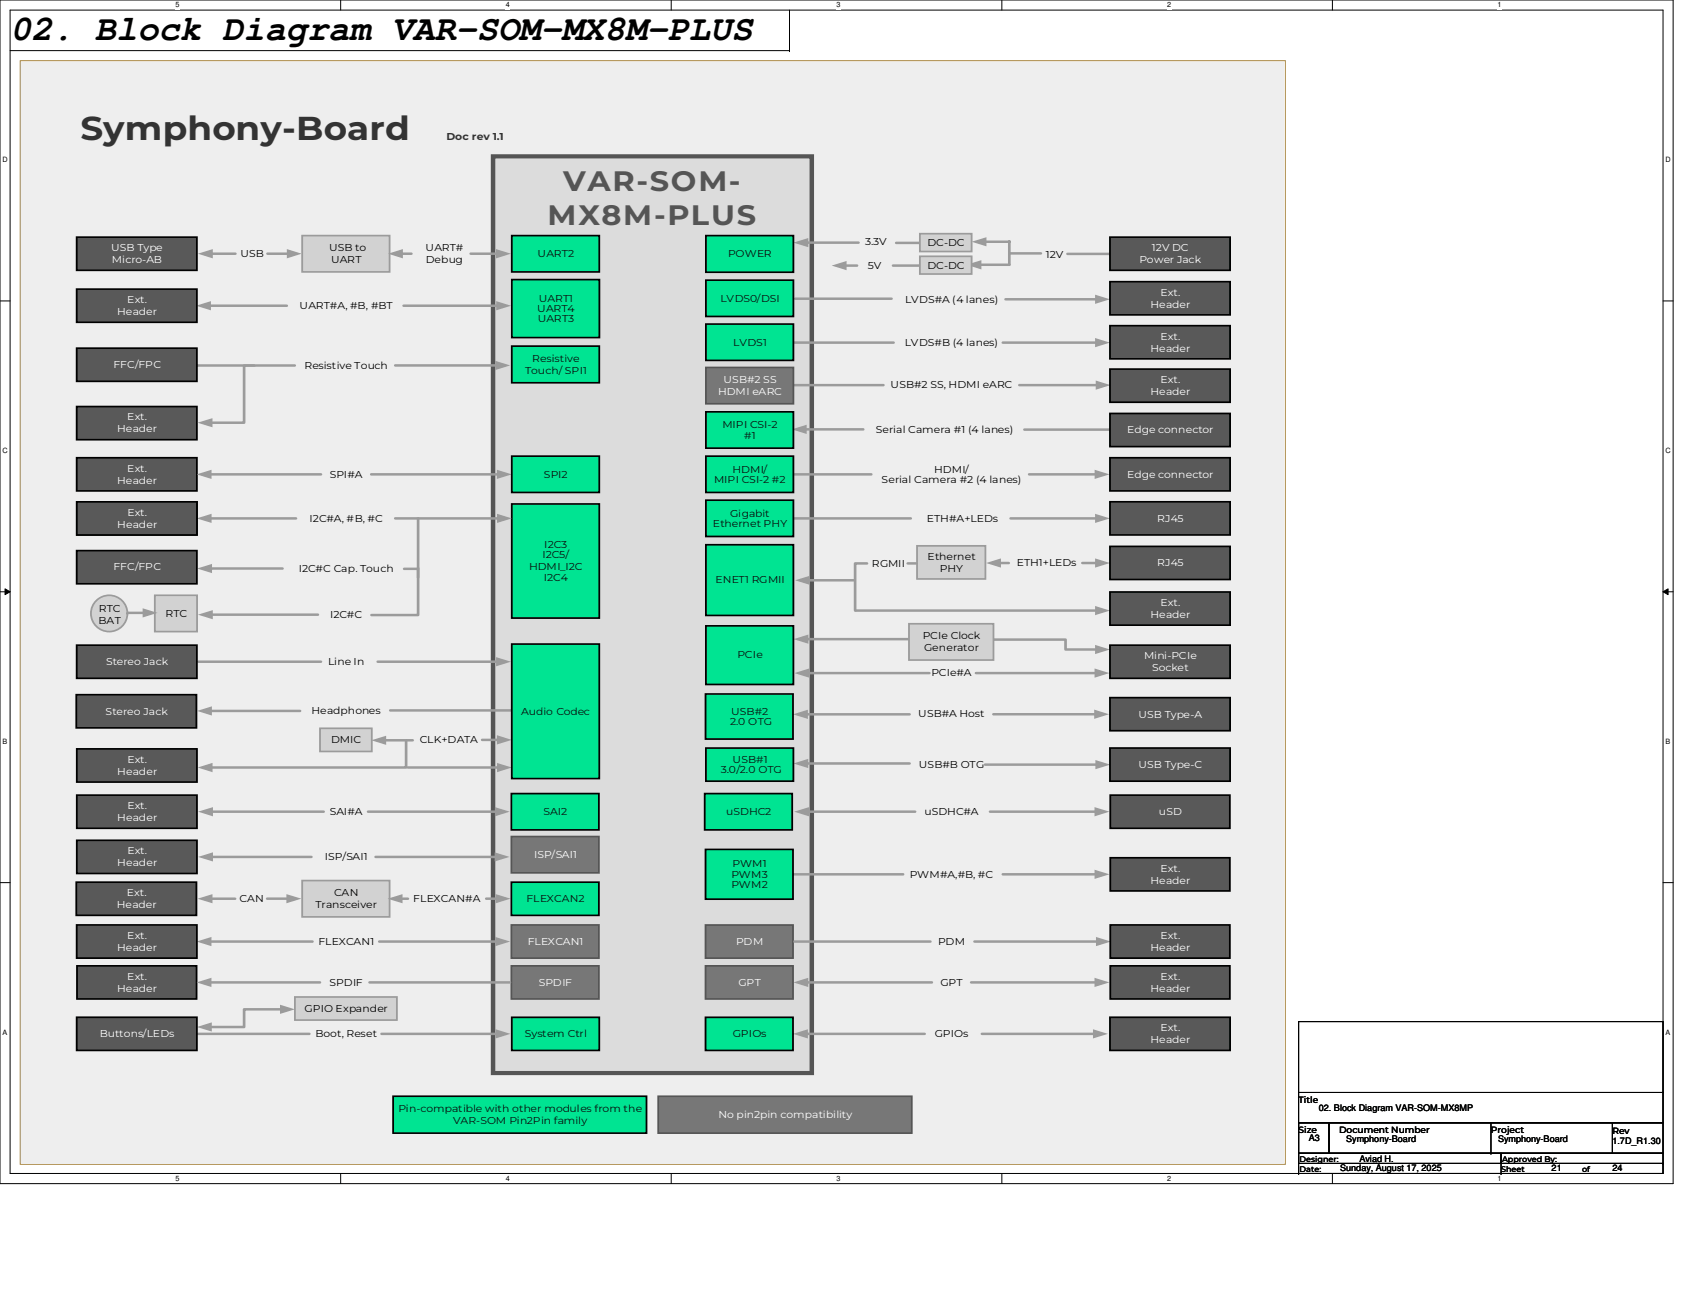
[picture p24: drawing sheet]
<svg xmlns="http://www.w3.org/2000/svg" width="279mm" height="216mm" viewBox="0 0 279 216" stroke-linecap="round" stroke-linejoin="round" font-family="sans-serif">
<defs><g id="words">
<text font-size="5.9" x="1.7" y="6.6">02. Block Diagram VAR-SOM-MX8M-PLUS</text>
<text font-size="5.5" fill="#333" x="13.3" y="23.1">Symphony-Board</text>
<g font-size="4.7" fill="#555">
<text x="93.3" y="31.7">VAR-SOM-</text>
<text x="90.7" y="37.3">MX8M-PLUS</text>
</g>
<text font-size="1.7" fill="#333" x="73.9" y="23.2">Doc rev 1.1</text>
<g font-size="1.7" fill="#fff">
<text x="18.4" y="41.6">USB Type</text>
<text x="190.8" y="41.6">12V DC</text>
<text x="18.5" y="43.6">Micro-AB</text>
<text x="188.7" y="43.6">Power Jack</text>
<text x="19.4" y="52.2">Header</text>
<text x="21.1" y="50.2">Ext.</text>
<text x="190.5" y="50.9">Header</text>
<text x="192.2" y="48.9">Ext.</text>
<text x="190.5" y="58.2">Header</text>
<text x="192.2" y="56.2">Ext.</text>
<text x="18.8" y="60.9">FFC/FPC</text>
<text x="118.9" y="65.4">HDMI eARC</text>
<text x="119.8" y="63.4">USB#2 SS</text>
<text x="190.5" y="65.4">Header</text>
<text x="192.2" y="63.4">Ext.</text>
<text x="19.4" y="71.6">Header</text>
<text x="21.1" y="69.6">Ext.</text>
<text x="186.7" y="71.7">Edge connector</text>
<text x="19.4" y="80.1">Header</text>
<text x="21.1" y="78.1">Ext.</text>
<text x="186.7" y="79.1">Edge connector</text>
<text x="19.4" y="87.4">Header</text>
<text x="21.1" y="85.4">Ext.</text>
<text x="191.7" y="86.4">RJ45</text>
<text x="18.8" y="94.5">FFC/FPC</text>
<text x="191.7" y="93.8">RJ45</text>
<text x="192.2" y="100.3">Ext.</text>
<text x="190.5" y="102.3">Header</text>
<text x="17.6" y="110.1">Stereo Jack</text>
<text x="189.5" y="109.1">Mini-PCIe</text>
<text x="190.8" y="111.1">Socket</text>
<text x="17.5" y="118.3">Stereo Jack</text>
<text x="188.6" y="118.8">USB Type-A</text>
<text x="19.4" y="128.3">Header</text>
<text x="21.1" y="126.3">Ext.</text>
<text x="188.6" y="127.1">USB Type-C</text>
<text x="19.4" y="135.9">Header</text>
<text x="21.1" y="134">Ext.</text>
<text x="191.9" y="134.9">uSD</text>
<text x="19.4" y="143.4">Header</text>
<text x="21.1" y="141.4">Ext.</text>
<text x="88.5" y="142">ISP/SAI1</text>
<text x="21" y="148.4">Ext.</text>
<text x="190.5" y="146.3">Header</text>
<text x="192.2" y="144.3">Ext.</text>
<text x="19.3" y="150.3">Header</text>
<text x="21.1" y="155.4">Ext.</text>
<text x="192.2" y="155.4">Ext.</text>
<text x="19.4" y="157.4">Header</text>
<text x="87.4" y="156.4">FLEXCAN1</text>
<text x="121.9" y="156.4">PDM</text>
<text x="190.5" y="157.4">Header</text>
<text x="19.4" y="164.2">Header</text>
<text x="21.1" y="162.2">Ext.</text>
<text x="89.2" y="163.2">SPDIF</text>
<text x="122.3" y="163.2">GPT</text>
<text x="190.5" y="164.2">Header</text>
<text x="192.2" y="162.2">Ext.</text>
<text x="16.5" y="171.7">Buttons/LEDs</text>
<text x="190.5" y="172.7">Header</text>
<text x="192.2" y="170.7">Ext.</text>
<text x="119" y="185.1">No pin2pin compatibility</text>
</g>
<g font-size="1.7">
<text x="54.5" y="41.6">USB to</text>
<text x="70.5" y="41.6">UART#</text>
<text x="143.3" y="40.6">3.3V</text>
<text x="153.6" y="40.7">DC-DC</text>
<text x="39.8" y="42.6">USB</text>
<text x="54.8" y="43.6">UART</text>
<text x="70.5" y="43.6">Debug</text>
<text x="143.7" y="44.5">5V</text>
<text x="153.6" y="44.5">DC-DC</text>
<text x="173.2" y="42.7">12V</text>
<text x="49.6" y="51.2">UART#A, #B, #BT</text>
<text x="149.9" y="50.1">LVDS#A (4 lanes)</text>
<text x="149.9" y="57.3">LVDS#B (4 lanes)</text>
<text x="50.4" y="61.1">Resistive Touch</text>
<text x="147.5" y="64.3">USB#2 SS, HDMI eARC</text>
<text x="145" y="71.7">Serial Camera #1 (4 lanes)</text>
<text x="54.6" y="79.1">SPI#A</text>
<text x="146" y="79.9">Serial Camera #2 (4 lanes)</text>
<text x="154.7" y="78.2">HDMI/</text>
<text x="51.3" y="86.4">I2C#A, #B, #C</text>
<text x="153.5" y="86.4">ETH#A+LEDs</text>
<text x="49.5" y="94.7">I2C#C Cap. Touch</text>
<text x="144.4" y="93.8">RGMII</text>
<text x="153.6" y="92.7">Ethernet</text>
<text x="155.7" y="94.7">PHY</text>
<text x="168.4" y="93.8">ETH1+LEDs</text>
<text x="16.4" y="101.4">RTC</text>
<text x="16.3" y="103.4">BAT</text>
<text x="27.4" y="102.1">RTC</text>
<text x="54.7" y="102.4">I2C#C</text>
<text x="152.8" y="105.8">PCIe Clock</text>
<text x="153.1" y="107.8">Generator</text>
<text x="54.3" y="110.1">Line In</text>
<text x="154.3" y="112">PCIe#A</text>
<text x="51.6" y="118.2">Headphones</text>
<text x="152.1" y="118.8">USB#A Host</text>
<text x="54.9" y="123.1">DMIC</text>
<text x="69.5" y="123.1">CLK+DATA</text>
<text x="152.2" y="127.1">USB#B OTG</text>
<text x="54.6" y="134.9">SAI#A</text>
<text x="153.1" y="134.9">uSDHC#A</text>
<text x="53.8" y="142.4">ISP/SAI1</text>
<text x="39.7" y="149.3">CAN</text>
<text x="55.3" y="148.4">CAN</text>
<text x="68.5" y="149.3">FLEXCAN#A</text>
<text x="150.7" y="145.3">PWM#A,#B, #C</text>
<text x="52.2" y="150.3">Transceiver</text>
<text x="52.7" y="156.4">FLEXCAN1</text>
<text x="155.4" y="156.4">PDM</text>
<text x="50.4" y="167.5">GPIO Expander</text>
<text x="54.6" y="163.2">SPDIF</text>
<text x="155.8" y="163.2">GPT</text>
<text x="52.2" y="171.7">Boot, Reset</text>
<text x="154.8" y="171.7">GPIOs</text>
</g>
<g font-size="1.7" fill="#0c0c0c">
<text x="89" y="42.6">UART2</text>
<text x="120.6" y="42.6">POWER</text>
<text x="89" y="51.6">UART4</text>
<text x="89.1" y="53.4">UART3</text>
<text x="89.2" y="49.9">UART1</text>
<text x="119.3" y="49.9">LVDS0/DSI</text>
<text x="88.1" y="59.9">Resistive</text>
<text x="121.5" y="57.2">LVDS1</text>
<text x="87" y="61.9">Touch/ SPI1</text>
<text x="119.6" y="70.9">MIPI CSI-2</text>
<text x="123.3" y="72.6">#1</text>
<text x="90.1" y="79.1">SPI2</text>
<text x="118.3" y="79.9">MIPI CSI-2 #2</text>
<text x="121.3" y="78.2">HDMI/</text>
<text x="118.1" y="87.2">Ethernet PHY</text>
<text x="120.9" y="85.5">Gigabit</text>
<text x="87.6" y="94.4">HDMI_I2C</text>
<text x="89.8" y="92.4">I2C5/</text>
<text x="90.1" y="90.7">I2C3</text>
<text x="90.1" y="96.1">I2C4</text>
<text x="118.5" y="96.6">ENET1 RGMII</text>
<text x="122.1" y="109">PCIe</text>
<text x="86.3" y="118.3">Audio Codec</text>
<text x="121.1" y="118.3">USB#2</text>
<text x="120.9" y="120">2.0 OTG</text>
<text x="119.4" y="128">3.0/2.0 OTG</text>
<text x="121.3" y="126.3">USB#1</text>
<text x="90" y="134.9">SAI2</text>
<text x="120.3" y="134.9">uSDHC2</text>
<text x="121.3" y="143.6">PWM1</text>
<text x="87.2" y="149.4">FLEXCAN2</text>
<text x="121.2" y="145.3">PWM3</text>
<text x="121.2" y="147">PWM2</text>
<text x="86.9" y="171.7">System Ctrl</text>
<text x="121.4" y="171.7">GPIOs</text>
<text x="66" y="184.1">Pin-compatible with other modules from the</text>
<text x="75.1" y="186.1">VAR-SOM Pin2Pin family</text>
</g>
<g font-size="1.5">
<text x="215.1" y="182.5">Title</text>
<text x="218.4" y="183.9">02. Block Diagram VAR-SOM-MX8MP</text>
<text x="215.1" y="187.6">Size</text>
<text x="216.8" y="188.9">A3</text>
<text x="221.8" y="187.6">Document Number</text>
<text x="223" y="189.1">Symphony-Board</text>
<text x="246.9" y="187.6">Project</text>
<text x="248.1" y="189.1">Symphony-Board</text>
<text x="267" y="189.4">1.7D_R1.30</text>
<text x="267" y="187.7">Rev</text>
<text x="222" y="194">Sunday, August 17, 2025</text>
<text x="225.1" y="192.4">Aviad H.</text>
<text x="257" y="194">21</text>
<text x="267" y="194">24</text>
</g>
<g font-size="1.3">
<text x="215.2" y="194.1">Date:</text>
<text x="215.2" y="192.4">Designer:</text>
<text x="248.6" y="194.1">Sheet</text>
<text x="248.8" y="192.4">Approved By:</text>
<text x="262" y="194.1">of</text>
</g>
<g font-size="1.2">
<text x="29" y="1.2">5</text>
<text x="83.8" y="1.2">4</text>
<text x="138.5" y="1.2">3</text>
<text x="193.3" y="1.2">2</text>
<text x="248" y="1.2">1</text>
<text x=".4" y="26.8">D</text>
<text x="275.9" y="26.8">D</text>
<text x=".4" y="75">C</text>
<text x="275.9" y="75">C</text>
<text x=".4" y="123.1">B</text>
<text x="275.9" y="123.1">B</text>
<text x=".4" y="171.3">A</text>
<text x="275.9" y="171.3">A</text>
<text x="29" y="195.5">5</text>
<text x="83.8" y="195.5">4</text>
<text x="138.5" y="195.5">3</text>
<text x="193.3" y="195.5">2</text>
<text x="248" y="195.5">1</text>
</g>
</g></defs>
<path d="M0 0h277.1v196h-277.1zM1.7 1.7h273.7v192.6h-273.7z" fill="none" stroke="#000" stroke-width=".17"/>
<g fill="#fff">
<path d="M29 .2h.7v1.3h-.7z"/>
<path d="M29 194.5h.7v1.3h-.7z"/>
</g>
<path d="M56.4 0v1.7M56.4 194.3v1.7" fill="none" stroke="#000" stroke-width=".17"/>
<g fill="#fff">
<path d="M83.8 .2h.7v1.3h-.7z"/>
<path d="M83.8 194.5h.7v1.3h-.7z"/>
</g>
<path d="M111.2 0v1.7M111.2 194.3v1.7" fill="none" stroke="#000" stroke-width=".17"/>
<g fill="#fff">
<path d="M138.5 .2h.7v1.3h-.7z"/>
<path d="M138.5 194.5h.7v1.3h-.7z"/>
</g>
<path d="M165.9 0v1.7M165.9 194.3v1.7" fill="none" stroke="#000" stroke-width=".17"/>
<g fill="#fff">
<path d="M193.3 .2h.7v1.3h-.7z"/>
<path d="M193.3 194.5h.7v1.3h-.7z"/>
</g>
<path d="M220.7 0v1.7M220.7 194.3v1.7" fill="none" stroke="#000" stroke-width=".17"/>
<g fill="#fff">
<path d="M248 .2h.7v1.3h-.7z"/>
<path d="M248 194.5h.7v1.3h-.7z"/>
<path d="M.4 25.7h.9v1.4h-.9z"/>
<path d="M275.9 25.7h.8v1.4h-.8z"/>
<path d="M.4 73.9h.9v1.3h-.9z"/>
<path d="M275.9 73.9h.8v1.3h-.8z"/>
</g>
<path d="M0 49.8h1.7M275.4 49.8h1.7" fill="none" stroke="#000" stroke-width=".17"/>
<g fill="#fff">
<path d="M.4 122.1h.8v1.3h-.8z"/>
<path d="M275.9 122.1h.7v1.3h-.7z"/>
</g>
<path d="M0 98h1.7M.8 97.5l.9 .5-.9 .5zM275.4 98l.9-.5v1zM275.4 98h1.7" fill="none" stroke="#000" stroke-width=".17"/>
<path d="M.8 97.5l.9 .5-.9 .5zM275.4 98l.9-.5v1z" fill="#000"/>
<g fill="#fff">
<path d="M.4 170.2h.8v1.3h-.8z"/>
<path d="M275.8 170.2h.8v1.3h-.8z"/>
</g>
<path d="M1.7 8.4h129.1M130.8 8.4h.1M130.8 1.7v6.7M0 146.1h1.7M275.4 146.1h1.7" fill="none" stroke="#000" stroke-width=".17"/>
<path d="M3.3 10.1h209.6v182.7h-209.6z" fill-rule="evenodd" fill="#fff"/>
<path d="M3.3 10.1h209.6v182.7h-209.6z" fill="none" stroke="#a84" stroke-width=".17"/>
<path d="M3.6 10.3h209.1v182.3h-209.1z" fill-rule="evenodd" fill="#eee"/>
<path d="M81.7 25.9h52.8v151.8h-52.8z" fill-rule="evenodd" fill="#dcdcdc"/>
<path d="M81.7 25.9h52.8v151.8h-52.8z" fill="none" stroke="#555" stroke-width=".72"/>
<path d="M50 39h14.5v6h-14.5z" fill-rule="evenodd" fill="#d2d2d2"/>
<path d="M50 39h14.5v6h-14.5z" fill="none" stroke="#9b9b9b" stroke-width=".29"/>
<path d="M35 42h4" fill="none" stroke="#9b9b9b" stroke-width=".43"/>
<path d="M32.8 42l2.4-.8v1.6z" fill="#9b9b9b"/>
<path d="M44.3 42h3.4" fill="none" stroke="#9b9b9b" stroke-width=".43"/>
<path d="M47.5 41.2l2.5 .8-2.5 .8z" fill="#9b9b9b"/>
<path d="M66.5 42h1.6" fill="none" stroke="#9b9b9b" stroke-width=".43"/>
<path d="M64.3 42l2.4-.8v1.6z" fill="#9b9b9b"/>
<path d="M78 42h4.4" fill="none" stroke="#9b9b9b" stroke-width=".43"/>
<path d="M82.1 41.2l2.5 .8-2.5 .8z" fill="#9b9b9b"/>
<path d="M84.8 39h14.5v6h-14.5z" fill-rule="evenodd" fill="#00e492"/>
<path d="M84.8 39h14.4v6h-14.4z" fill="none" stroke="#000" stroke-width=".29"/>
<path d="M133.7 40.2h8.5" fill="none" stroke="#9b9b9b" stroke-width=".43"/>
<path d="M131.4 40.2l2.5-.8v1.5z" fill="#9b9b9b"/>
<path d="M116.9 39h14.5v6.1h-14.5z" fill-rule="evenodd" fill="#00e492"/>
<path d="M116.9 39h14.5v6.1h-14.5z" fill="none" stroke="#000" stroke-width=".29"/>
<path d="M140 44h1.9" fill="none" stroke="#9b9b9b" stroke-width=".43"/>
<path d="M137.7 44l2.5-.8v1.5z" fill="#9b9b9b"/>
<path d="M147.9 44h5.8M162.3 43.8h4.9" fill="none" stroke="#9b9b9b" stroke-width=".43"/>
<path d="M160.1 43.8l2.4-.7v1.5z" fill="#9b9b9b"/>
<path d="M163.2 40h4" fill="none" stroke="#9b9b9b" stroke-width=".43"/>
<path d="M160.9 40l2.5-.7v1.5z" fill="#9b9b9b"/>
<path d="M166.5 49.6h15.1M167.2 40v3.8M167.2 42h5.2M176.8 42h7.1" fill="none" stroke="#9b9b9b" stroke-width=".43"/>
<path d="M181.4 48.8l2.4 .8-2.4 .7z" fill="#9b9b9b"/>
<path d="M131.7 49.5h16" fill="none" stroke="#9b9b9b" stroke-width=".43"/>
<path d="M116.9 46.4h14.5v6h-14.5z" fill-rule="evenodd" fill="#00e492"/>
<path d="M116.9 46.4h14.5v6h-14.5z" fill="none" stroke="#000" stroke-width=".29"/>
<path d="M166.1 56.7h15.5" fill="none" stroke="#9b9b9b" stroke-width=".43"/>
<path d="M181.4 56l2.4 .7-2.4 .8z" fill="#9b9b9b"/>
<path d="M131.1 56.7h16.9" fill="none" stroke="#9b9b9b" stroke-width=".43"/>
<path d="M116.9 53.7h14.5v6h-14.5z" fill-rule="evenodd" fill="#00e492"/>
<path d="M116.9 53.7h14.5v6h-14.5z" fill="none" stroke="#000" stroke-width=".29"/>
<path d="M168.8 63.8h12.9" fill="none" stroke="#9b9b9b" stroke-width=".43"/>
<path d="M181.5 63l2.4 .8-2.4 .7z" fill="#9b9b9b"/>
<path d="M131.5 63.8h14.8" fill="none" stroke="#9b9b9b" stroke-width=".43"/>
<path d="M116.9 60.8h14.5v6.1h-14.5z" fill-rule="evenodd" fill="#777"/>
<path d="M116.9 60.8h14.5v6.1h-14.5z" fill="none" stroke="#555" stroke-width=".29"/>
<path d="M34.7 50.6h12.8" fill="none" stroke="#9b9b9b" stroke-width=".43"/>
<path d="M32.5 50.6l2.4-.7v1.5z" fill="#9b9b9b"/>
<path d="M66.8 50.6h15.6" fill="none" stroke="#9b9b9b" stroke-width=".43"/>
<path d="M82.2 49.9l2.4 .7-2.4 .8z" fill="#9b9b9b"/>
<path d="M133.4 71.1h9.6M169.7 71.1h14.1" fill="none" stroke="#9b9b9b" stroke-width=".43"/>
<path d="M131.1 71.1l2.5-.8v1.6z" fill="#9b9b9b"/>
<path d="M116.9 68.2h14.5v6h-14.5z" fill-rule="evenodd" fill="#00e492"/>
<path d="M116.9 68.2h14.5v6h-14.5z" fill="none" stroke="#000" stroke-width=".29"/>
<path d="M34.9 94.1h11.9" fill="none" stroke="#9b9b9b" stroke-width=".43"/>
<path d="M32.6 94.1l2.5-.7v1.5z" fill="#9b9b9b"/>
<path d="M84.8 83.4h14.5v18.9h-14.5z" fill-rule="evenodd" fill="#00e492"/>
<path d="M84.8 83.4h14.4v18.9h-14.4z" fill="none" stroke="#000" stroke-width=".29"/>
<path d="M32.6 60.5h16.2M65.5 60.5h16.7M69.2 94.1v7.7h-7.7" fill="none" stroke="#9b9b9b" stroke-width=".43"/>
<path d="M82 59.7l2.5 .8-2.5 .8z" fill="#9b9b9b"/>
<path d="M84.8 57.3h14.5v6.1h-14.5z" fill-rule="evenodd" fill="#00e492"/>
<path d="M84.8 57.3h14.4v6.1h-14.4z" fill="none" stroke="#000" stroke-width=".29"/>
<path d="M61.5 78.5h21" fill="none" stroke="#9b9b9b" stroke-width=".43"/>
<path d="M82.3 77.8l2.5 .7-2.5 .8z" fill="#9b9b9b"/>
<path d="M84.8 75.5h14.5v6h-14.5z" fill-rule="evenodd" fill="#00e492"/>
<path d="M84.8 75.5h14.4v6h-14.4z" fill="none" stroke="#000" stroke-width=".29"/>
<path d="M163.1 126.6h18.5" fill="none" stroke="#9b9b9b" stroke-width=".43"/>
<path d="M181.4 125.8l2.5 .8-2.5 .8z" fill="#9b9b9b"/>
<path d="M126.4 85.8h24.4" fill="none" stroke="#9b9b9b" stroke-width=".43"/>
<path d="M124.2 85.8l2.4-.7v1.5z" fill="#9b9b9b"/>
<path d="M116.9 82.8h14.5v6h-14.5z" fill-rule="evenodd" fill="#00e492"/>
<path d="M116.9 82.8h14.5v6h-14.5z" fill="none" stroke="#000" stroke-width=".29"/>
<path d="M179.3 93.2h2.3" fill="none" stroke="#9b9b9b" stroke-width=".43"/>
<path d="M181.4 92.5l2.4 .7-2.4 .8z" fill="#9b9b9b"/>
<path d="M133.7 105.8h19.7" fill="none" stroke="#9b9b9b" stroke-width=".43"/>
<path d="M131.4 105.8l2.5-.7v1.5z" fill="#9b9b9b"/>
<path d="M116.9 103.6h14.5v9.7h-14.5z" fill-rule="evenodd" fill="#00e492"/>
<path d="M116.9 103.6h14.5v9.7h-14.5z" fill="none" stroke="#000" stroke-width=".29"/>
<path d="M164.5 105.9h12v1.6h5.1" fill="none" stroke="#9b9b9b" stroke-width=".43"/>
<path d="M181.4 106.8l2.4 .7-2.4 .8z" fill="#9b9b9b"/>
<path d="M150.5 103.3h14v6h-14z" fill-rule="evenodd" fill="#d2d2d2"/>
<path d="M150.5 103.3h14v6h-14z" fill="none" stroke="#9b9b9b" stroke-width=".29"/>
<path d="M133.8 111.4h20.1" fill="none" stroke="#9b9b9b" stroke-width=".43"/>
<path d="M131.6 111.4l2.4-.7v1.5z" fill="#9b9b9b"/>
<path d="M161.6 111.4h19.9" fill="none" stroke="#9b9b9b" stroke-width=".43"/>
<path d="M181.3 110.7l2.4 .7-2.4 .8z" fill="#9b9b9b"/>
<path d="M164.5 118.3h16.9" fill="none" stroke="#9b9b9b" stroke-width=".43"/>
<path d="M181.2 117.5l2.5 .8-2.5 .7z" fill="#9b9b9b"/>
<path d="M133.6 118.3h17" fill="none" stroke="#9b9b9b" stroke-width=".43"/>
<path d="M131.3 118.3l2.5-.8v1.5z" fill="#9b9b9b"/>
<path d="M116.9 114.9h14.4v7.5h-14.4z" fill-rule="evenodd" fill="#00e492"/>
<path d="M116.9 114.9h14.4v7.5h-14.4z" fill="none" stroke="#000" stroke-width=".29"/>
<path d="M151.9 90.4h11.3v5.5h-11.3z" fill-rule="evenodd" fill="#d2d2d2"/>
<path d="M151.9 90.4h11.3v5.5h-11.3z" fill="none" stroke="#9b9b9b" stroke-width=".29"/>
<path d="M165.6 93.2h1.5" fill="none" stroke="#9b9b9b" stroke-width=".43"/>
<path d="M163.3 93.2l2.5-.7v1.5z" fill="#9b9b9b"/>
<path d="M167.4 85.8h14.2" fill="none" stroke="#9b9b9b" stroke-width=".43"/>
<path d="M181.4 85.1l2.4 .7-2.4 .8z" fill="#9b9b9b"/>
<path d="M164 134.4h17.5" fill="none" stroke="#9b9b9b" stroke-width=".43"/>
<path d="M181.3 133.6l2.4 .8-2.4 .8z" fill="#9b9b9b"/>
<path d="M133.8 134.4h17.8" fill="none" stroke="#9b9b9b" stroke-width=".43"/>
<path d="M131.5 134.4l2.5-.8v1.6z" fill="#9b9b9b"/>
<path d="M116.9 90.2h14.5v11.7h-14.5z" fill-rule="evenodd" fill="#00e492"/>
<path d="M116.9 90.2h14.5v11.7h-14.5z" fill="none" stroke="#000" stroke-width=".29"/>
<path d="M166.1 144.8h15.4" fill="none" stroke="#9b9b9b" stroke-width=".43"/>
<path d="M181.3 144l2.4 .8-2.4 .7z" fill="#9b9b9b"/>
<path d="M131.3 144.8h18.3" fill="none" stroke="#9b9b9b" stroke-width=".43"/>
<path d="M116.9 140.6h14.4v8.3h-14.4z" fill-rule="evenodd" fill="#00e492"/>
<path d="M116.9 140.6h14.4v8.3h-14.4z" fill="none" stroke="#000" stroke-width=".29"/>
<path d="M160.8 162.7h20.7" fill="none" stroke="#9b9b9b" stroke-width=".43"/>
<path d="M181.3 161.9l2.4 .8-2.4 .7z" fill="#9b9b9b"/>
<path d="M133.7 162.7h20.6" fill="none" stroke="#9b9b9b" stroke-width=".43"/>
<path d="M131.4 162.7l2.5-.8v1.5z" fill="#9b9b9b"/>
<path d="M116.9 159.9h14.4v5.5h-14.4z" fill-rule="evenodd" fill="#777"/>
<path d="M116.9 159.9h14.4v5.5h-14.4z" fill="none" stroke="#555" stroke-width=".29"/>
<path d="M170.4 78.5h11.1" fill="none" stroke="#9b9b9b" stroke-width=".43"/>
<path d="M181.3 77.8l2.5 .7-2.5 .8z" fill="#9b9b9b"/>
<path d="M131.1 78.5h13.2" fill="none" stroke="#9b9b9b" stroke-width=".43"/>
<path d="M116.9 75.5h14.5v6h-14.5z" fill-rule="evenodd" fill="#00e492"/>
<path d="M116.9 75.5h14.5v6h-14.5z" fill="none" stroke="#000" stroke-width=".29"/>
<path d="M150.3 93.3h1.5M133.7 126.4h16.9" fill="none" stroke="#9b9b9b" stroke-width=".43"/>
<path d="M131.4 126.4l2.5-.8v1.6z" fill="#9b9b9b"/>
<path d="M116.9 123.9h14.5v5.4h-14.5z" fill-rule="evenodd" fill="#00e492"/>
<path d="M116.9 123.9h14.5v5.4h-14.5z" fill="none" stroke="#000" stroke-width=".29"/>
<path d="M141.7 101.1h39.9" fill="none" stroke="#9b9b9b" stroke-width=".43"/>
<path d="M181.4 100.3l2.4 .8-2.4 .8z" fill="#9b9b9b"/>
<path d="M32.8 109.6h20.4M62.6 109.6h19.8" fill="none" stroke="#9b9b9b" stroke-width=".43"/>
<path d="M82.2 108.8l2.4 .8-2.4 .7z" fill="#9b9b9b"/>
<path d="M64.6 117.6h20M63.8 122.6h4.5" fill="none" stroke="#9b9b9b" stroke-width=".43"/>
<path d="M61.5 122.6l2.5-.8v1.5z" fill="#9b9b9b"/>
<path d="M79.9 122.5h2.6" fill="none" stroke="#9b9b9b" stroke-width=".43"/>
<path d="M82.3 121.7l2.5 .8-2.5 .8z" fill="#9b9b9b"/>
<path d="M53 120.6h8.6v3.8h-8.6z" fill-rule="evenodd" fill="#d2d2d2"/>
<path d="M53 120.6h8.6v3.8h-8.6z" fill="none" stroke="#9b9b9b" stroke-width=".29"/>
<path d="M34.9 117.7h14.8" fill="none" stroke="#9b9b9b" stroke-width=".43"/>
<path d="M32.6 117.7l2.5-.8v1.6z" fill="#9b9b9b"/>
<path d="M67.6 127.1h14.9" fill="none" stroke="#9b9b9b" stroke-width=".43"/>
<path d="M82.3 126.3l2.5 .8-2.5 .7z" fill="#9b9b9b"/>
<path d="M67.3 122.7v4.4h-32.3" fill="none" stroke="#9b9b9b" stroke-width=".43"/>
<path d="M32.7 127.1l2.5-.8v1.5z" fill="#9b9b9b"/>
<path d="M84.8 106.6h14.5v22.3h-14.5z" fill-rule="evenodd" fill="#00e492"/>
<path d="M84.8 106.6h14.4v22.3h-14.4z" fill="none" stroke="#000" stroke-width=".29"/>
<path d="M12.7 39.3h19.9v5.5h-19.9z" fill-rule="evenodd" fill="#595959"/>
<path d="M12.7 39.3h19.9v5.5h-19.9z" fill="none" stroke="#000" stroke-width=".29"/>
<path d="M183.8 46.6h19.9v5.5h-19.9z" fill-rule="evenodd" fill="#595959"/>
<path d="M183.8 46.6h19.9v5.5h-19.9z" fill="none" stroke="#000" stroke-width=".29"/>
<path d="M183.8 53.9h19.9v5.5h-19.9z" fill-rule="evenodd" fill="#595959"/>
<path d="M183.8 53.9h19.9v5.5h-19.9z" fill="none" stroke="#000" stroke-width=".29"/>
<path d="M183.8 39.3h19.9v5.5h-19.9z" fill-rule="evenodd" fill="#595959"/>
<path d="M183.8 39.3h19.9v5.5h-19.9z" fill="none" stroke="#000" stroke-width=".29"/>
<path d="M183.8 61.1h19.9v5.5h-19.9z" fill-rule="evenodd" fill="#595959"/>
<path d="M183.8 61.1h19.9v5.5h-19.9z" fill="none" stroke="#000" stroke-width=".29"/>
<path d="M12.7 91.2h19.9v5.5h-19.9z" fill-rule="evenodd" fill="#595959"/>
<path d="M12.7 91.2h19.9v5.5h-19.9z" fill="none" stroke="#000" stroke-width=".29"/>
<path d="M12.7 75.8h19.9v5.5h-19.9z" fill-rule="evenodd" fill="#595959"/>
<path d="M12.7 75.8h19.9v5.5h-19.9z" fill="none" stroke="#000" stroke-width=".29"/>
<path d="M183.8 123.8h19.9v5.5h-19.9z" fill-rule="evenodd" fill="#595959"/>
<path d="M183.8 123.8h19.9v5.5h-19.9z" fill="none" stroke="#000" stroke-width=".29"/>
<path d="M183.8 106.8h19.9v5.5h-19.9z" fill-rule="evenodd" fill="#595959"/>
<path d="M183.8 106.8h19.9v5.5h-19.9z" fill="none" stroke="#000" stroke-width=".29"/>
<path d="M183.8 115.5h19.9v5.5h-19.9z" fill-rule="evenodd" fill="#595959"/>
<path d="M183.8 115.5h19.9v5.5h-19.9z" fill="none" stroke="#000" stroke-width=".29"/>
<path d="M183.9 131.6h19.8v5.5h-19.8z" fill-rule="evenodd" fill="#595959"/>
<path d="M183.9 131.6h19.8v5.5h-19.8z" fill="none" stroke="#000" stroke-width=".29"/>
<path d="M183.9 142h19.8v5.5h-19.8z" fill-rule="evenodd" fill="#595959"/>
<path d="M183.9 142h19.8v5.5h-19.8z" fill="none" stroke="#000" stroke-width=".29"/>
<path d="M183.9 159.9h19.8v5.5h-19.8z" fill-rule="evenodd" fill="#595959"/>
<path d="M183.9 159.9h19.8v5.5h-19.8z" fill="none" stroke="#000" stroke-width=".29"/>
<path d="M183.8 68.5h19.9v5.4h-19.9z" fill-rule="evenodd" fill="#595959"/>
<path d="M183.8 68.5h19.9v5.4h-19.9z" fill="none" stroke="#000" stroke-width=".29"/>
<path d="M12.6 115h19.9v5.5h-19.9z" fill-rule="evenodd" fill="#595959"/>
<path d="M12.6 115h19.9v5.5h-19.9z" fill="none" stroke="#000" stroke-width=".29"/>
<path d="M12.7 124h19.9v5.5h-19.9z" fill-rule="evenodd" fill="#595959"/>
<path d="M12.7 124h19.9v5.5h-19.9z" fill="none" stroke="#000" stroke-width=".29"/>
<path d="M183.8 98h19.9v5.5h-19.9z" fill-rule="evenodd" fill="#595959"/>
<path d="M183.8 98h19.9v5.5h-19.9z" fill="none" stroke="#000" stroke-width=".29"/>
<path d="M183.8 90.5h19.9v5.4h-19.9z" fill-rule="evenodd" fill="#595959"/>
<path d="M183.8 90.5h19.9v5.4h-19.9z" fill="none" stroke="#000" stroke-width=".29"/>
<path d="M183.8 83.1h19.9v5.5h-19.9z" fill-rule="evenodd" fill="#595959"/>
<path d="M183.8 83.1h19.9v5.5h-19.9z" fill="none" stroke="#000" stroke-width=".29"/>
<path d="M183.8 75.8h19.9v5.5h-19.9z" fill-rule="evenodd" fill="#595959"/>
<path d="M183.8 75.8h19.9v5.5h-19.9z" fill="none" stroke="#000" stroke-width=".29"/>
<path d="M12.7 106.8h19.9v5.5h-19.9z" fill-rule="evenodd" fill="#595959"/>
<path d="M12.7 106.8h19.9v5.5h-19.9z" fill="none" stroke="#000" stroke-width=".29"/>
<path d="M12.7 47.9h19.9v5.5h-19.9z" fill-rule="evenodd" fill="#595959"/>
<path d="M12.7 47.9h19.9v5.5h-19.9z" fill="none" stroke="#000" stroke-width=".29"/>
<path d="M116.9 153.2h14.4v5.4h-14.4z" fill-rule="evenodd" fill="#777"/>
<path d="M116.9 153.2h14.4v5.4h-14.4z" fill="none" stroke="#555" stroke-width=".29"/>
<path d="M161.4 155.9h20.3" fill="none" stroke="#9b9b9b" stroke-width=".43"/>
<path d="M181.5 155.1l2.5 .8-2.5 .8z" fill="#9b9b9b"/>
<path d="M131.6 155.9h22.5" fill="none" stroke="#9b9b9b" stroke-width=".43"/>
<path d="M183.9 153.1h19.8v5.5h-19.8z" fill-rule="evenodd" fill="#595959"/>
<path d="M183.9 153.1h19.8v5.5h-19.8z" fill="none" stroke="#000" stroke-width=".29"/>
<path d="M84.8 46.3h14.5v9.6h-14.5z" fill-rule="evenodd" fill="#00e492"/>
<path d="M84.8 46.3h14.5v9.6h-14.5z" fill="none" stroke="#000" stroke-width=".29"/>
<path d="M65.5 85.8h17" fill="none" stroke="#9b9b9b" stroke-width=".43"/>
<path d="M82.3 85.1l2.5 .7-2.5 .8z" fill="#9b9b9b"/>
<path d="M50 145.8h14.5v6h-14.5z" fill-rule="evenodd" fill="#d2d2d2"/>
<path d="M50 145.8h14.5v6h-14.5z" fill="none" stroke="#9b9b9b" stroke-width=".29"/>
<path d="M35 148.8h3.9" fill="none" stroke="#9b9b9b" stroke-width=".43"/>
<path d="M32.7 148.8l2.5-.8v1.6z" fill="#9b9b9b"/>
<path d="M44.2 148.8h3.4" fill="none" stroke="#9b9b9b" stroke-width=".43"/>
<path d="M47.4 148l2.5 .8-2.5 .8z" fill="#9b9b9b"/>
<path d="M66.5 148.8h1.1" fill="none" stroke="#9b9b9b" stroke-width=".43"/>
<path d="M64.2 148.8l2.5-.8v1.6z" fill="#9b9b9b"/>
<path d="M80.5 148.8h1.8" fill="none" stroke="#9b9b9b" stroke-width=".43"/>
<path d="M82.1 148l2.5 .8-2.5 .8z" fill="#9b9b9b"/>
<path d="M32.8 171.2h18.4M63.2 171.2h19.1" fill="none" stroke="#9b9b9b" stroke-width=".43"/>
<path d="M82.1 170.4l2.4 .8-2.4 .7z" fill="#9b9b9b"/>
<path d="M84.8 168.4h14.5v5.5h-14.5z" fill-rule="evenodd" fill="#00e492"/>
<path d="M84.8 168.4h14.4v5.5h-14.4z" fill="none" stroke="#000" stroke-width=".29"/>
<path d="M48.8 165.1h16.9v3.8h-16.9z" fill-rule="evenodd" fill="#d2d2d2"/>
<path d="M48.8 165.1h16.9v3.8h-16.9z" fill="none" stroke="#9b9b9b" stroke-width=".29"/>
<path d="M46.6 167.1h-6.2v2.9h-5.5" fill="none" stroke="#9b9b9b" stroke-width=".43"/>
<g fill="#9b9b9b">
<path d="M46.4 166.3l2.4 .8-2.4 .8z"/>
<path d="M32.6 170l2.5-.7v1.5z"/>
</g>
<path d="M84.7 159.9h14.5v5.5h-14.5z" fill-rule="evenodd" fill="#777"/>
<path d="M84.7 159.9h14.5v5.5h-14.5z" fill="none" stroke="#555" stroke-width=".29"/>
<path d="M34.8 155.9h17" fill="none" stroke="#9b9b9b" stroke-width=".43"/>
<path d="M32.6 155.9l2.4-.8v1.6z" fill="#9b9b9b"/>
<path d="M84.7 146.1h14.5v5.5h-14.5z" fill-rule="evenodd" fill="#00e492"/>
<path d="M84.7 146.1h14.5v5.5h-14.5z" fill="none" stroke="#000" stroke-width=".29"/>
<path d="M12.6 146.1h19.9v5.5h-19.9z" fill-rule="evenodd" fill="#595959"/>
<path d="M12.6 146.1h19.9v5.5h-19.9z" fill="none" stroke="#000" stroke-width=".29"/>
<path d="M12.7 168.4h19.9v5.5h-19.9z" fill-rule="evenodd" fill="#595959"/>
<path d="M12.7 168.4h19.9v5.5h-19.9z" fill="none" stroke="#000" stroke-width=".29"/>
<path d="M12.7 153.1h19.9v5.5h-19.9z" fill-rule="evenodd" fill="#595959"/>
<path d="M12.7 153.1h19.9v5.5h-19.9z" fill="none" stroke="#000" stroke-width=".29"/>
<path d="M12.8 159.9h19.8v5.5h-19.8z" fill-rule="evenodd" fill="#595959"/>
<path d="M12.8 159.9h19.8v5.5h-19.8z" fill="none" stroke="#000" stroke-width=".29"/>
<path d="M84.7 131.4h14.5v6h-14.5z" fill-rule="evenodd" fill="#00e492"/>
<path d="M84.7 131.4h14.5v6h-14.5z" fill="none" stroke="#000" stroke-width=".29"/>
<path d="M12.7 131.6h19.9v5.5h-19.9z" fill-rule="evenodd" fill="#595959"/>
<path d="M12.7 131.6h19.9v5.5h-19.9z" fill="none" stroke="#000" stroke-width=".29"/>
<path d="M61 134.4h21.2" fill="none" stroke="#9b9b9b" stroke-width=".43"/>
<path d="M82 133.6l2.4 .8-2.4 .8z" fill="#9b9b9b"/>
<path d="M35.1 134.4h18.5" fill="none" stroke="#9b9b9b" stroke-width=".43"/>
<path d="M32.8 134.4l2.5-.8v1.6z" fill="#9b9b9b"/>
<path d="M84.7 138.5h14.5v6h-14.5z" fill-rule="evenodd" fill="#777"/>
<path d="M84.7 138.5h14.5v6h-14.5z" fill="none" stroke="#555" stroke-width=".29"/>
<path d="M12.7 139.1h19.9v5.5h-19.9z" fill-rule="evenodd" fill="#595959"/>
<path d="M12.7 139.1h19.9v5.5h-19.9z" fill="none" stroke="#000" stroke-width=".29"/>
<path d="M62.2 141.9h19.9" fill="none" stroke="#9b9b9b" stroke-width=".43"/>
<path d="M81.9 141.1l2.5 .8-2.5 .7z" fill="#9b9b9b"/>
<path d="M35.1 141.9h16.5" fill="none" stroke="#9b9b9b" stroke-width=".43"/>
<path d="M32.8 141.9l2.5-.8v1.5z" fill="#9b9b9b"/>
<path d="M84.7 153.1h14.5v5.5h-14.5z" fill-rule="evenodd" fill="#777"/>
<path d="M84.7 153.1h14.5v5.5h-14.5z" fill="none" stroke="#555" stroke-width=".29"/>
<path d="M162.6 171.2h18.6" fill="none" stroke="#9b9b9b" stroke-width=".43"/>
<path d="M181 170.4l2.5 .8-2.5 .7z" fill="#9b9b9b"/>
<path d="M133.6 171.2h19.5" fill="none" stroke="#9b9b9b" stroke-width=".43"/>
<path d="M131.3 171.2l2.5-.8v1.5z" fill="#9b9b9b"/>
<path d="M116.9 168.4h14.4v5.5h-14.4z" fill-rule="evenodd" fill="#00e492"/>
<path d="M116.9 168.4h14.4v5.5h-14.4z" fill="none" stroke="#000" stroke-width=".29"/>
<path d="M183.8 168.4h19.9v5.5h-19.9z" fill-rule="evenodd" fill="#595959"/>
<path d="M183.8 168.4h19.9v5.5h-19.9z" fill="none" stroke="#000" stroke-width=".29"/>
<path d="M34.8 78.5h18.4" fill="none" stroke="#9b9b9b" stroke-width=".43"/>
<path d="M32.6 78.5l2.4-.7v1.5z" fill="#9b9b9b"/>
<path d="M34.8 85.8h14.2" fill="none" stroke="#9b9b9b" stroke-width=".43"/>
<path d="M32.6 85.8l2.4-.7v1.5z" fill="#9b9b9b"/>
<path d="M62.8 155.9h19.4" fill="none" stroke="#9b9b9b" stroke-width=".43"/>
<path d="M82 155.1l2.5 .8-2.5 .8z" fill="#9b9b9b"/>
<path d="M12.7 57.6h19.9v5.5h-19.9z" fill-rule="evenodd" fill="#595959"/>
<path d="M12.7 57.6h19.9v5.5h-19.9z" fill="none" stroke="#000" stroke-width=".29"/>
<path d="M12.7 83.1h19.9v5.5h-19.9z" fill-rule="evenodd" fill="#595959"/>
<path d="M12.7 83.1h19.9v5.5h-19.9z" fill="none" stroke="#000" stroke-width=".29"/>
<path d="M25.6 98.6h7v6h-7z" fill-rule="evenodd" fill="#d2d2d2"/>
<path d="M25.6 98.6h7v6h-7z" fill="none" stroke="#9b9b9b" stroke-width=".29"/>
<circle cx="18.1" cy="101.6" r="3" fill="#d2d2d2"/>
<circle cx="18.1" cy="101.6" r="3" fill="none" stroke="#9b9b9b" stroke-width=".29"/>
<path d="M21.2 101.5h2.6" fill="none" stroke="#9b9b9b" stroke-width=".43"/>
<path d="M23.6 100.7l2.5 .8-2.5 .7z" fill="#9b9b9b"/>
<path d="M35 101.8h17.7" fill="none" stroke="#9b9b9b" stroke-width=".43"/>
<path d="M32.8 101.8l2.4-.8v1.5z" fill="#9b9b9b"/>
<path d="M148.4 40.2h5.4M66.9 94.2h2.3M69.2 85.8v9.8" fill="none" stroke="#9b9b9b" stroke-width=".43"/>
<path d="M65.1 181.5h42v6.1h-42z" fill-rule="evenodd" fill="#00e492"/>
<path d="M65.1 181.5h42v6.1h-42z" fill="none" stroke="#000" stroke-width=".29"/>
<path d="M109 181.5h42v6.1h-42z" fill-rule="evenodd" fill="#777"/>
<path d="M109 181.5h42v6.1h-42z" fill="none" stroke="#555" stroke-width=".29"/>
<path d="M152.3 38.7h8.6v2.9h-8.6z" fill-rule="evenodd" fill="#d2d2d2"/>
<path d="M152.3 38.7h8.6v2.9h-8.6z" fill="none" stroke="#9b9b9b" stroke-width=".29"/>
<path d="M152.3 42.4h8.6v3h-8.6z" fill-rule="evenodd" fill="#d2d2d2"/>
<path d="M152.3 42.4h8.6v3h-8.6z" fill="none" stroke="#9b9b9b" stroke-width=".29"/>
<path d="M133.9 96.1h7.5" fill="none" stroke="#9b9b9b" stroke-width=".43"/>
<path d="M131.7 96.1l2.4-.8v1.5z" fill="#9b9b9b"/>
<path d="M34.8 162.7h18.2" fill="none" stroke="#9b9b9b" stroke-width=".43"/>
<path d="M32.6 162.7l2.4-.8v1.5z" fill="#9b9b9b"/>
<path d="M143.6 93.3h-2v7.7M61.2 162.7h23.3" fill="none" stroke="#9b9b9b" stroke-width=".43"/>
<path d="M116.7 131.4h14.5v6h-14.5z" fill-rule="evenodd" fill="#00e492"/>
<path d="M116.7 131.4h14.5v6h-14.5z" fill="none" stroke="#000" stroke-width=".29"/>
<path d="M12.7 67.3h19.9v5.5h-19.9z" fill-rule="evenodd" fill="#595959"/>
<path d="M12.7 67.3h19.9v5.5h-19.9z" fill="none" stroke="#000" stroke-width=".29"/>
<path d="M42.1 60.5h-1.7v9.5h-5.4" fill="none" stroke="#9b9b9b" stroke-width=".43"/>
<path d="M32.7 70l2.5-.8v1.5z" fill="#9b9b9b"/>
<path d="M12.7 83.1h19.9v5.5h-19.9z" fill-rule="evenodd" fill="#595959"/>
<path d="M12.7 83.1h19.9v5.5h-19.9z" fill="none" stroke="#000" stroke-width=".29"/>
<g fill="none" stroke="#000" stroke-width=".17">
<path d="M215.1 169.1h60.3v11.8h-60.3zM215.1 180.9h60.3v5h-60.3zM215.1 185.9h5v5h-5zM215.1 190.9h33.5v1.7h-33.5zM215.1 194.3h.1M215.1 194.3h33.5M215.1 185.9v8.4M220.1 185.9h46.9v5h-46.9zM246.9 190.9h.1M246.9 185.9v5M248.6 190.9h26.8v3.4h-26.8zM248.6 194.3h.1"/>
<path d="M248.6 192.6h26.8M267 185.9h8.4v5h-8.4zM275.4 192.6h.1"/>
</g>
<use href="#words"/>
</svg>
